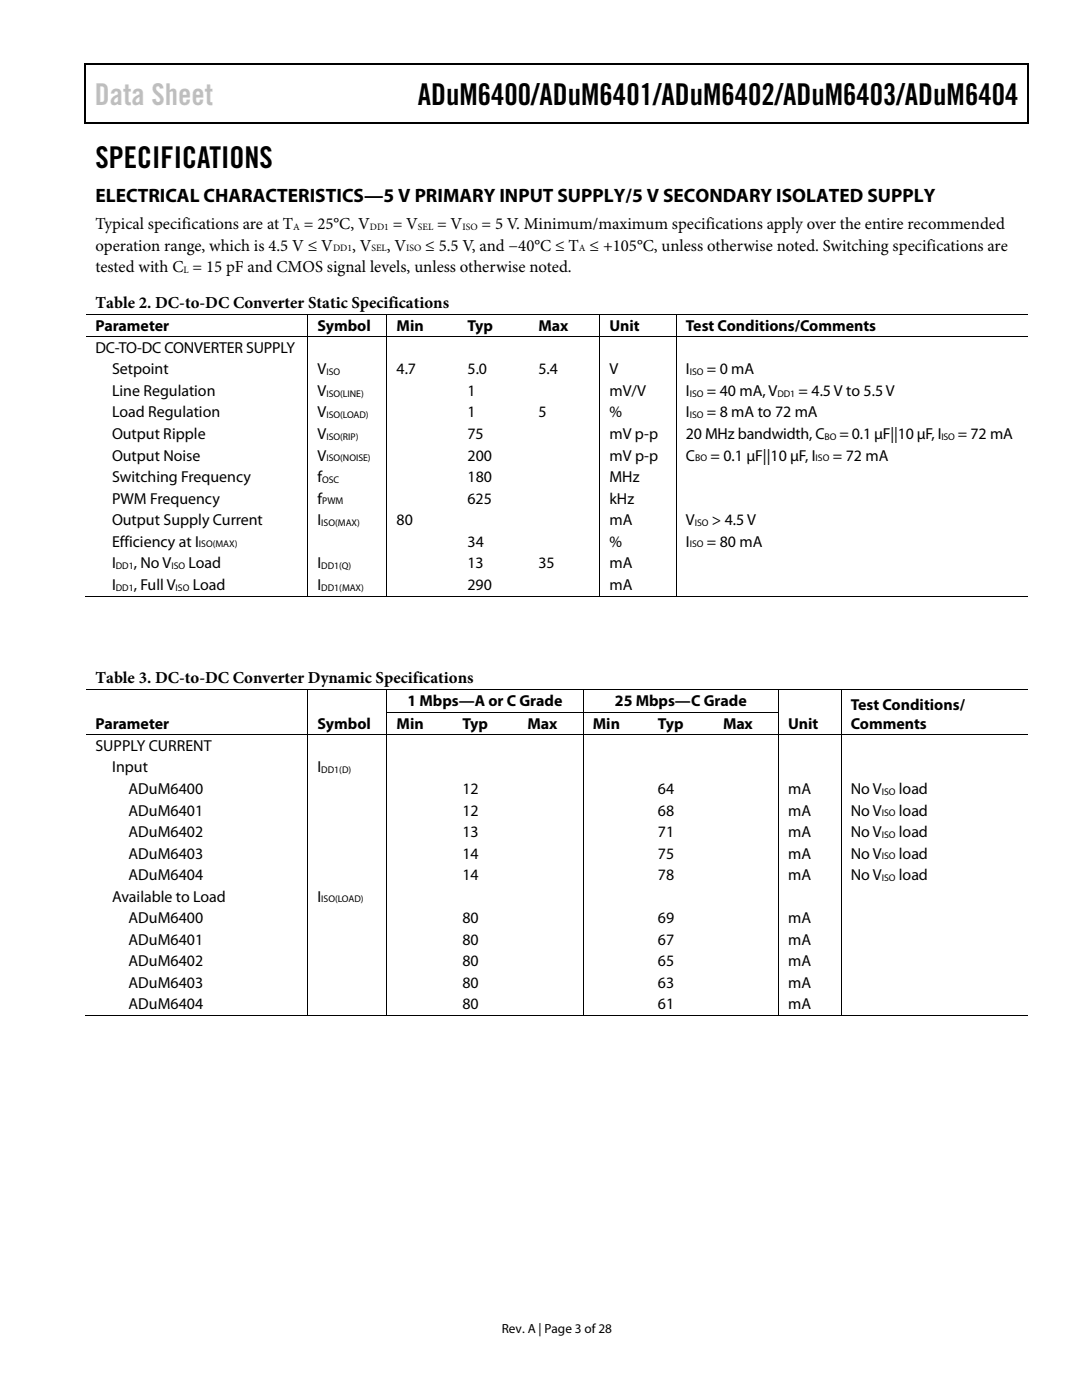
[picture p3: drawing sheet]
<svg xmlns="http://www.w3.org/2000/svg" width="216mm" height="279mm" viewBox="0 0 216 279" stroke-linecap="round" stroke-linejoin="round" font-family="sans-serif">
<defs><g id="words">
<text font-size="6" fill="#c0c0c0" x="18.9" y="21">Data Sheet</text>
<g font-size="6">
<text x="83.4" y="21">ADuM6400/ADuM6401/ADuM6402/ADuM6403/ADuM6404</text>
<text x="19" y="33.6">SPECIFICATIONS</text>
</g>
<text font-size="3.9" x="19" y="40.3">ELECTRICAL CHARACTERISTICS—5 V PRIMARY INPUT SUPPLY/5 V SECONDARY ISOLATED SUPPLY</text>
<g font-size="3.3">
<text x="19" y="45.7">Typical specifications are at T = 25°C, V</text>
<text x="78.4" y="45.7">= V</text>
<text x="87.2" y="45.7">= V</text>
<text x="96.1" y="45.7">= 5 V. Minimum/maximum specifications apply over the entire recommended</text>
<text x="19" y="50">operation range, which is 4.5 V ≤ V</text>
<text x="70.3" y="50">, V</text>
<text x="77.2" y="50">, V</text>
<text x="84.9" y="50">≤ 5.5 V, and −40°C ≤ T ≤ +105°C, unless otherwise noted. Switching specifications are</text>
<text x="19.1" y="54.3">tested with C = 15 pF and CMOS signal levels, unless otherwise noted.</text>
<text x="19.1" y="61.4">Table 2. DC-to-DC Converter Static Specifications</text>
<text x="19" y="136.3">Table 3. DC-to-DC Converter Dynamic Specifications</text>
</g>
<g font-size="3.2">
<text x="19" y="66">Parameter</text>
<text x="63.3" y="66">Symbol</text>
<text x="79.1" y="66">Min</text>
<text x="93.3" y="66">Typ</text>
<text x="107.4" y="66">Max</text>
<text x="121.6" y="66">Unit</text>
<text x="136.9" y="66">Test Conditions/Comments</text>
<text x="19" y="70.4">DC-TO-DC CONVERTER SUPPLY</text>
<text x="22.4" y="74.7">Setpoint</text>
<text x="63.4" y="74.7">V</text>
<text x="79.1" y="74.7">4.7</text>
<text x="93.3" y="74.7">5.0</text>
<text x="107.4" y="74.7">5.4</text>
<text x="121.6" y="74.7">V</text>
<text x="136.9" y="74.7">I</text>
<text x="141.1" y="74.7">= 0 mA</text>
<text x="22.4" y="79">Line Regulation</text>
<text x="22.4" y="83.3">Load Regulation</text>
<text x="63.4" y="79">V</text>
<text x="63.4" y="83.3">V</text>
<text x="93.3" y="79">1</text>
<text x="93.3" y="83.3">1</text>
<text x="107.4" y="83.3">5</text>
<text x="121.6" y="79">mV/V</text>
<text x="121.6" y="83.3">%</text>
<text x="136.9" y="83.3">I</text>
<text x="136.9" y="79">I</text>
<text x="141.1" y="79">= 40 mA, V</text>
<text x="141.1" y="83.3">= 8 mA to 72 mA</text>
<text x="159.4" y="79">= 4.5 V to 5.5 V</text>
<text x="22.4" y="87.6">Output Ripple</text>
<text x="63.4" y="87.6">V</text>
<text x="93.3" y="87.6">75</text>
<text x="121.6" y="87.6">mV p-p</text>
<text x="136.9" y="87.6">20 MHz bandwidth, C</text>
<text x="167.5" y="87.6">= 0.1 μF||10 μF, I</text>
<text x="191.2" y="87.6">= 72 mA</text>
<text x="22.4" y="91.9">Output Noise</text>
<text x="63.4" y="91.9">V</text>
<text x="93.3" y="91.9">200</text>
<text x="121.6" y="91.9">mV p-p</text>
<text x="136.9" y="91.9">C</text>
<text x="141.8" y="91.9">= 0.1 μF||10 μF, I</text>
<text x="166.2" y="91.9">= 72 mA</text>
<text x="22.4" y="96.2">Switching Frequency</text>
<text x="22.4" y="100.5">PWM Frequency</text>
<text x="63.4" y="100.5">f</text>
<text x="63.4" y="96.2">f</text>
<text x="93.3" y="96.2">180</text>
<text x="93.3" y="100.5">625</text>
<text x="121.6" y="100.5">kHz</text>
<text x="121.6" y="96.2">MHz</text>
<text x="22.4" y="104.8">Output Supply Current</text>
<text x="63.4" y="104.8">I</text>
<text x="79.1" y="104.8">80</text>
<text x="121.6" y="104.8">mA</text>
<text x="136.9" y="104.8">V</text>
<text x="142.1" y="104.8">&gt; 4.5 V</text>
<text x="22.4" y="109.1">Efficiency at I</text>
<text x="22.4" y="113.4">I</text>
<text x="26.7" y="113.4">, No V</text>
<text x="37.6" y="113.4">Load</text>
<text x="63.4" y="113.4">I</text>
<text x="93.3" y="109.1">34</text>
<text x="93.3" y="113.4">13</text>
<text x="107.4" y="113.4">35</text>
<text x="121.6" y="113.4">mA</text>
<text x="121.6" y="109.1">%</text>
<text x="136.9" y="109.1">I</text>
<text x="141.1" y="109.1">= 80 mA</text>
<text x="22.4" y="117.7">I</text>
<text x="26.7" y="117.7">, Full V</text>
<text x="38.5" y="117.7">Load</text>
<text x="63.4" y="117.7">I</text>
<text x="93.3" y="117.7">290</text>
<text x="121.6" y="117.7">mA</text>
<text x="81.3" y="140.9">1 Mbps—A or C Grade</text>
<text x="122.7" y="140.9">25 Mbps—C Grade</text>
<text x="169.8" y="141.8">Test Conditions/</text>
<text x="19" y="145.4">Parameter</text>
<text x="19" y="149.9">SUPPLY CURRENT</text>
<text x="63.4" y="145.4">Symbol</text>
<text x="79.1" y="145.4">Min</text>
<text x="92.3" y="145.4">Typ</text>
<text x="105.3" y="145.4">Max</text>
<text x="118.3" y="145.4">Min</text>
<text x="131.3" y="145.4">Typ</text>
<text x="144.3" y="145.4">Max</text>
<text x="157.3" y="145.4">Unit</text>
<text x="169.8" y="145.4">Comments</text>
<text x="22.4" y="154.2">Input</text>
<text x="63.3" y="154.2">I</text>
<text x="25.7" y="158.5">ADuM6400</text>
<text x="92.3" y="158.5">12</text>
<text x="131.3" y="158.5">64</text>
<text x="157.3" y="158.5">mA</text>
<text x="169.8" y="158.5">No V</text>
<text x="179.4" y="158.5">load</text>
<text x="25.7" y="162.8">ADuM6401</text>
<text x="25.7" y="167">ADuM6402</text>
<text x="92.3" y="162.8">12</text>
<text x="92.3" y="167">13</text>
<text x="131.3" y="162.8">68</text>
<text x="131.3" y="167">71</text>
<text x="157.3" y="162.8">mA</text>
<text x="157.3" y="167">mA</text>
<text x="169.8" y="162.8">No V</text>
<text x="169.8" y="167">No V</text>
<text x="179.4" y="162.8">load</text>
<text x="179.4" y="167">load</text>
<text x="25.7" y="171.3">ADuM6403</text>
<text x="92.3" y="171.3">14</text>
<text x="131.3" y="171.3">75</text>
<text x="157.3" y="171.3">mA</text>
<text x="169.8" y="171.3">No V</text>
<text x="179.4" y="171.3">load</text>
<text x="22.4" y="179.9">Available to Load</text>
<text x="25.7" y="175.6">ADuM6404</text>
<text x="63.4" y="179.9">I</text>
<text x="92.3" y="175.6">14</text>
<text x="131.3" y="175.6">78</text>
<text x="157.3" y="175.6">mA</text>
<text x="169.8" y="175.6">No V</text>
<text x="179.4" y="175.6">load</text>
<text x="25.7" y="184.2">ADuM6400</text>
<text x="92.3" y="184.2">80</text>
<text x="131.3" y="184.2">69</text>
<text x="157.3" y="184.2">mA</text>
<text x="25.7" y="188.5">ADuM6401</text>
<text x="92.3" y="188.5">80</text>
<text x="131.3" y="188.5">67</text>
<text x="157.3" y="188.5">mA</text>
<text x="25.7" y="192.8">ADuM6402</text>
<text x="25.7" y="197.1">ADuM6403</text>
<text x="92.3" y="192.8">80</text>
<text x="92.3" y="197.1">80</text>
<text x="131.3" y="192.8">65</text>
<text x="131.3" y="197.1">63</text>
<text x="157.3" y="192.8">mA</text>
<text x="157.3" y="197.1">mA</text>
<text x="25.7" y="201.4">ADuM6404</text>
<text x="92.3" y="201.4">80</text>
<text x="131.3" y="201.4">61</text>
<text x="157.3" y="201.4">mA</text>
</g>
<text font-size="2.6" x="100.1" y="266">Rev. A | Page 3 of 28</text>
<g font-size="1.9">
<text x="58.5" y="45.9">A</text>
<text x="73.8" y="45.9">DD1</text>
<text x="83.4" y="45.9">SEL</text>
<text x="92.3" y="45.9">ISO</text>
<text x="66.5" y="50.2">DD1</text>
<text x="74.1" y="50.2">SEL</text>
<text x="81" y="50.2">ISO</text>
<text x="115.5" y="50.2">A</text>
<text x="36.6" y="54.4">L</text>
<text x="65.1" y="74.9">ISO</text>
<text x="137.6" y="74.9">ISO</text>
<text x="65.1" y="79.2">ISO(LINE)</text>
<text x="65.1" y="83.5">ISO(LOAD)</text>
<text x="137.6" y="79.2">ISO</text>
<text x="137.6" y="83.5">ISO</text>
<text x="155.1" y="79.2">DD1</text>
<text x="65.1" y="87.8">ISO(RIP)</text>
<text x="164.5" y="87.8">BO</text>
<text x="187.9" y="87.8">ISO</text>
<text x="65.1" y="92.1">ISO(NOISE)</text>
<text x="138.7" y="92.1">BO</text>
<text x="162.8" y="92.1">ISO</text>
<text x="64.3" y="96.4">OSC</text>
<text x="64.3" y="100.7">PWM</text>
<text x="64.1" y="105">ISO(MAX)</text>
<text x="138.6" y="105">ISO</text>
<text x="23.1" y="113.6">DD1</text>
<text x="34.2" y="113.6">ISO</text>
<text x="39.7" y="109.3">ISO(MAX)</text>
<text x="64.1" y="113.6">DD1(Q)</text>
<text x="137.6" y="109.3">ISO</text>
<text x="23.1" y="117.9">DD1</text>
<text x="35.1" y="117.9">ISO</text>
<text x="64.1" y="117.9">DD1(MAX)</text>
<text x="64.1" y="154.3">DD1(D)</text>
<text x="175.9" y="158.6">ISO</text>
<text x="175.9" y="162.9">ISO</text>
<text x="175.9" y="167.2">ISO</text>
<text x="175.9" y="171.5">ISO</text>
<text x="175.9" y="175.8">ISO</text>
<text x="64.1" y="180.1">ISO(LOAD)</text>
</g>
</g></defs>
<path d="M16.9 12.7h.2v1h-.2zM205.1 12.7h.2v1h-.2zM205.1 12.7h.2v.3h-.2zM81 24.4h.3v.3h-.3zM205.1 24.4h.2v.3h-.2zM61.4 142h.1v.2h-.1zM167.8 142h.1v.2h-.1z" fill="#000"/>
<path d="M16.9 12.8h188.2M17 13.7v11M205.2 13.7v11M205.1 24.5h-188.2" fill="none" stroke="#000" stroke-width=".25"/>
<g fill="none" stroke="#000" stroke-width=".2">
<path d="M17.1 67.2h188M61.4 62.8v4.3M61.4 67.3v51.7M77.2 62.8v4.3M77.2 67.3v51.7M119.7 62.8v4.3M119.7 67.3v51.7M135 62.8v4.3M135 67.3v51.7M205.1 62.7h-188M16.9 119h44.5M61.5 119h15.6"/>
<path d="M77.3 119h42.3M119.8 119h15.1M135 119h70.1M17.1 137.6h188M61.4 137.7v4.3M77.2 137.7v4.3M116.4 137.7v4.3M155.4 137.7v4.3M167.9 137.7v4.3M17.1 146.7h188M61.4 142.2v4.4M61.4 146.7v56.1"/>
<path d="M77.1 142.1h78.3M77.2 142.2v4.4M77.2 146.7v56.1M116.4 142.2v4.4M116.4 146.7v56.1M155.4 142.2v4.4M155.4 146.7v56.1M167.9 142.2v4.4M167.9 146.7v56.1M16.9 202.7h44.5M61.5 202.7h15.6M77.3 202.7h39"/>
<path d="M116.5 202.7h38.8M155.4 202.7h12.4M167.9 202.7h37.2"/>
</g>
<use href="#words"/>
</svg>
